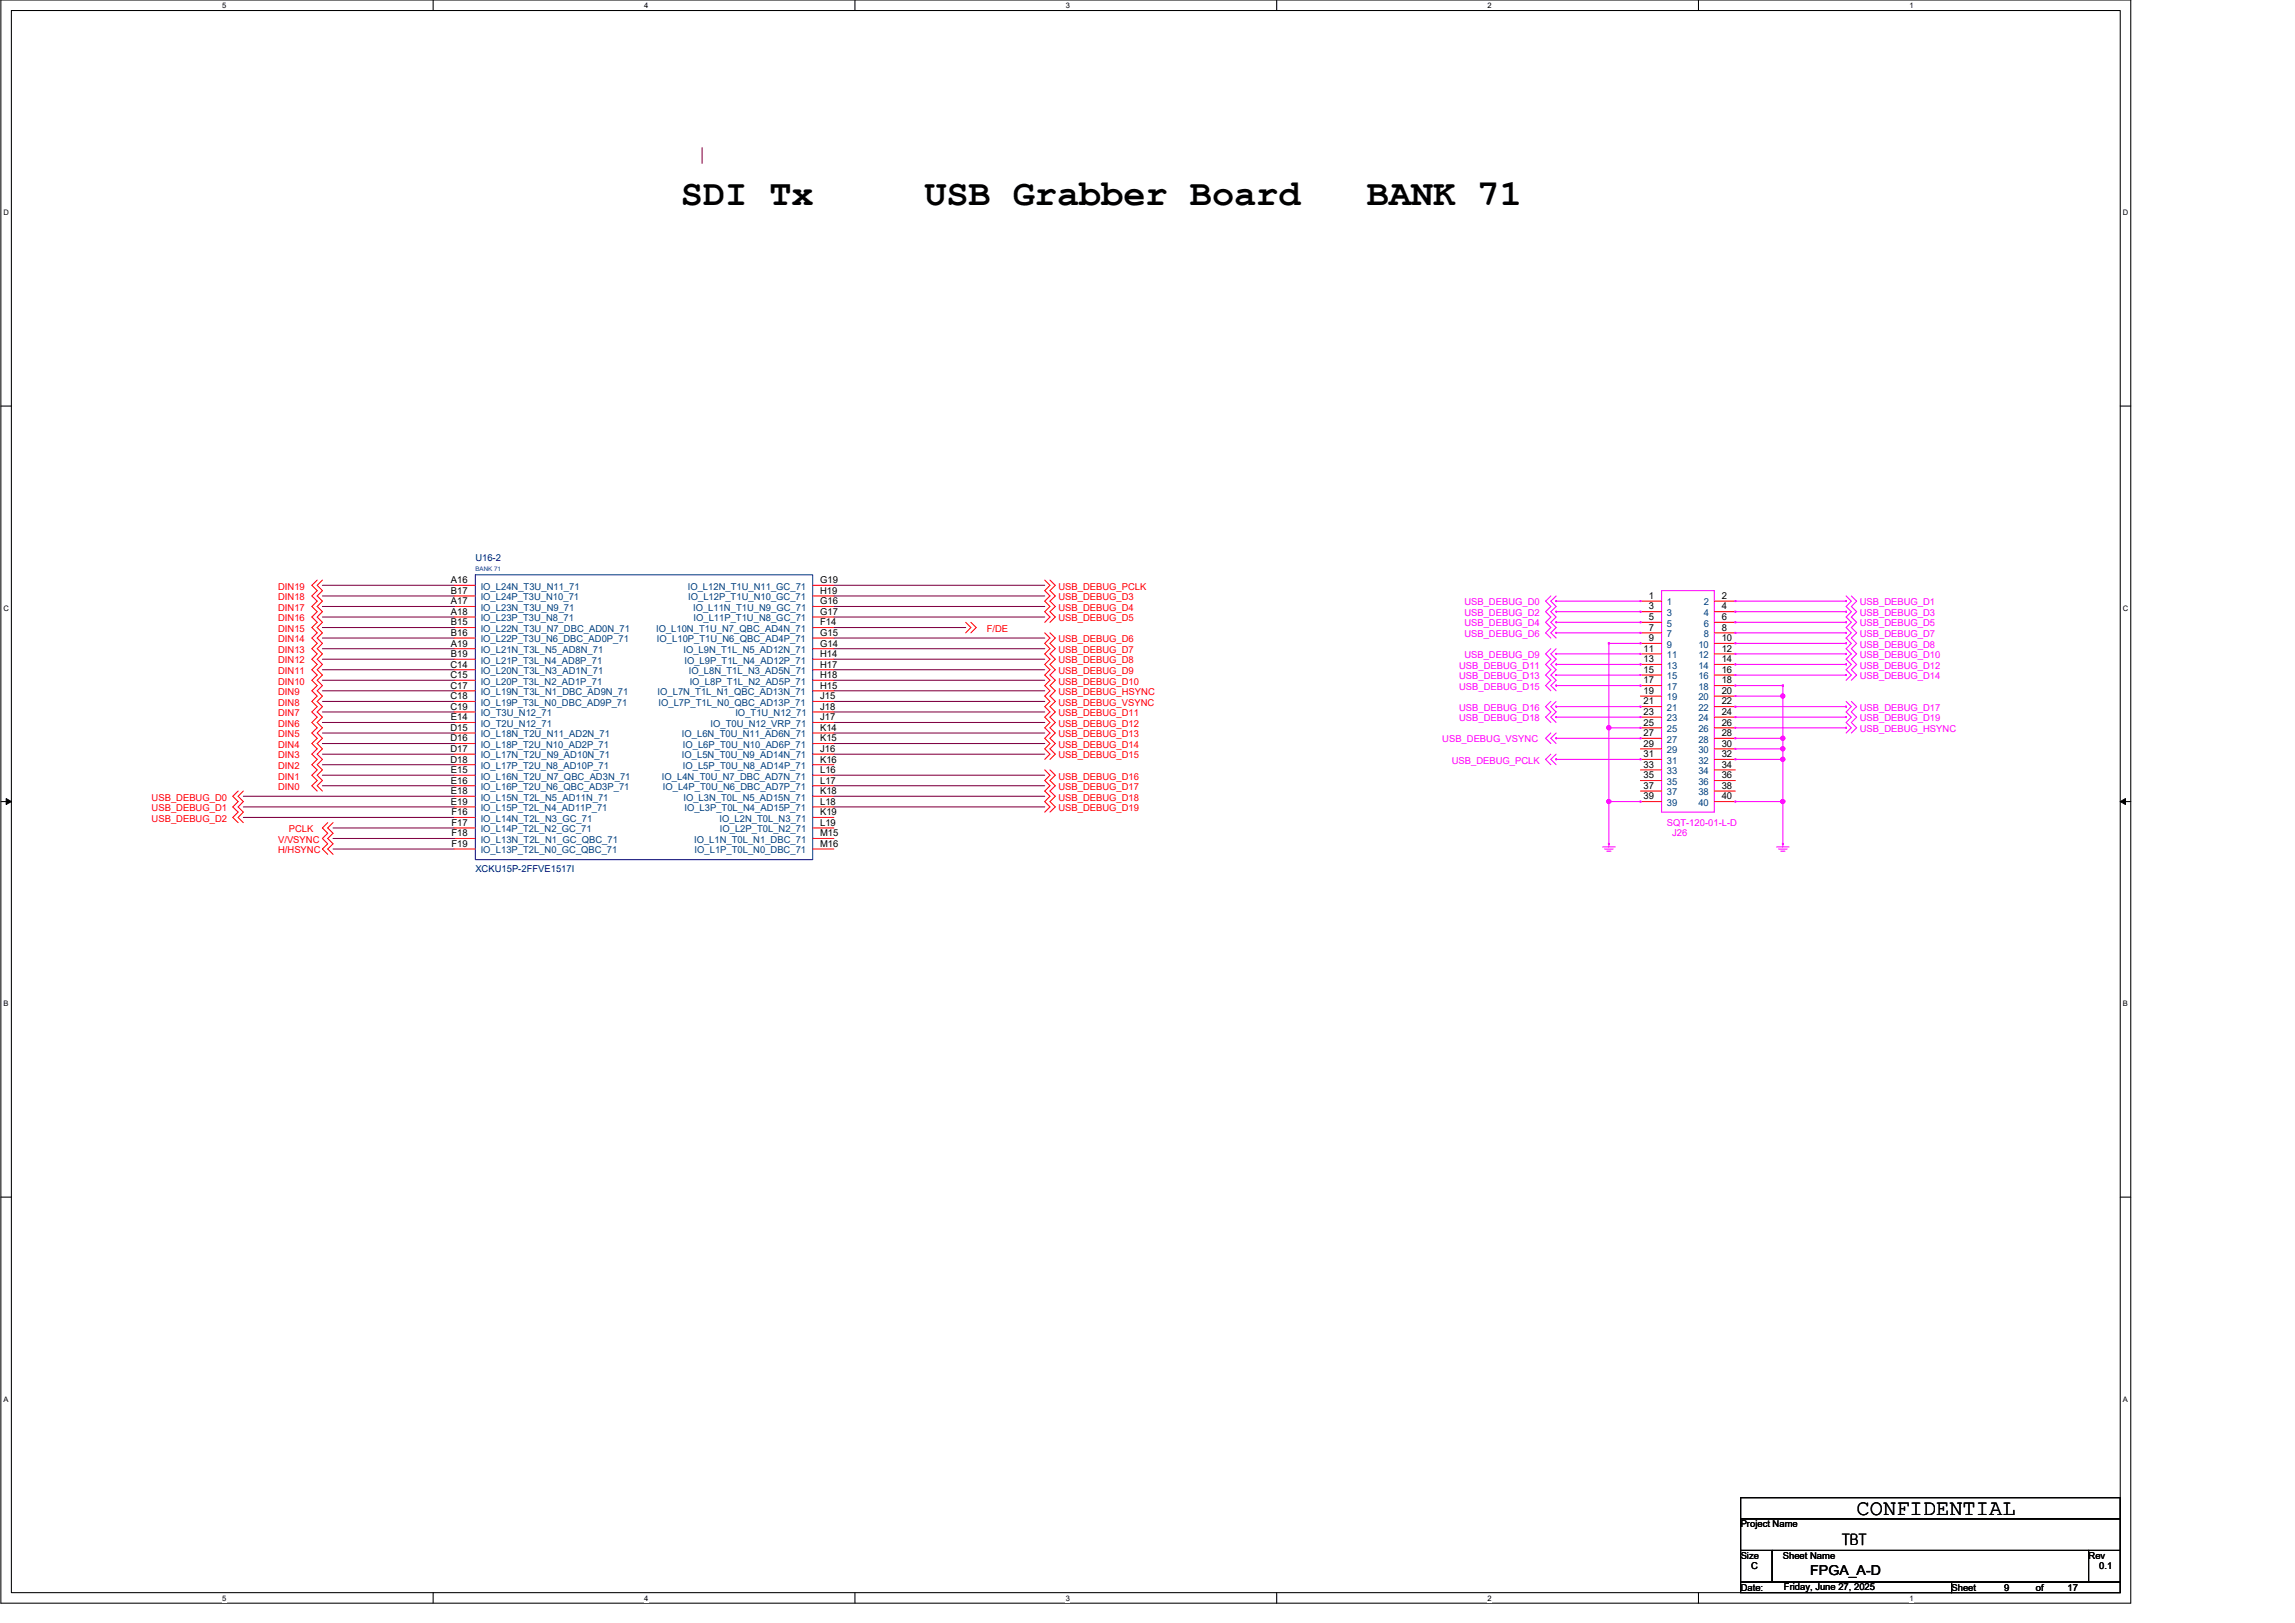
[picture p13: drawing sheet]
<svg xmlns="http://www.w3.org/2000/svg" width="420mm" height="297mm" viewBox="0 0 420 297" stroke-linecap="round" stroke-linejoin="round" font-family="sans-serif">
<defs><g id="words">
<g font-size="6.8">
<text x="124.7" y="37.5">SDI Tx</text>
<text x="169.2" y="37.5">USB Grabber Board</text>
<text x="250.3" y="37.5">BANK 71</text>
</g>
<text font-size="4" x="339.9" y="277.3">CONFIDENTIAL</text>
<text font-size="2.9" x="337.2" y="282.8">TBT</text>
<text font-size="2.5" x="331.4" y="288.3">FPGA_A-D</text>
<g font-size="1.7" fill="#f00">
<text x="50.9" y="107.9">DIN19</text>
<text x="193.8" y="107.9">USB_DEBUG_PCLK</text>
<text x="50.9" y="109.8">DIN18</text>
<text x="50.9" y="111.8">DIN17</text>
<text x="50.9" y="113.7">DIN16</text>
<text x="193.8" y="109.8">USB_DEBUG_D3</text>
<text x="193.8" y="111.8">USB_DEBUG_D4</text>
<text x="193.8" y="113.7">USB_DEBUG_D5</text>
<text x="50.9" y="115.6">DIN15</text>
<text x="50.9" y="117.6">DIN14</text>
<text x="50.9" y="119.5">DIN13</text>
<text x="180.6" y="115.6">F/DE</text>
<text x="193.8" y="117.6">USB_DEBUG_D6</text>
<text x="193.8" y="119.5">USB_DEBUG_D7</text>
<text x="50.9" y="121.4">DIN12</text>
<text x="50.9" y="123.4">DIN11</text>
<text x="50.9" y="125.3">DIN10</text>
<text x="193.8" y="121.4">USB_DEBUG_D8</text>
<text x="193.8" y="123.4">USB_DEBUG_D9</text>
<text x="193.8" y="125.3">USB_DEBUG_D10</text>
<text x="50.9" y="127.2">DIN9</text>
<text x="50.9" y="129.1">DIN8</text>
<text x="50.9" y="131.1">DIN7</text>
<text x="193.8" y="127.2">USB_DEBUG_HSYNC</text>
<text x="193.8" y="129.1">USB_DEBUG_VSYNC</text>
<text x="193.8" y="131.1">USB_DEBUG_D11</text>
<text x="50.9" y="133">DIN6</text>
<text x="50.9" y="134.9">DIN5</text>
<text x="50.9" y="136.9">DIN4</text>
<text x="193.8" y="133">USB_DEBUG_D12</text>
<text x="193.8" y="134.9">USB_DEBUG_D13</text>
<text x="193.8" y="136.9">USB_DEBUG_D14</text>
<text x="50.9" y="138.8">DIN3</text>
<text x="50.9" y="140.7">DIN2</text>
<text x="50.9" y="142.7">DIN1</text>
<text x="193.8" y="138.8">USB_DEBUG_D15</text>
<text x="193.8" y="142.7">USB_DEBUG_D16</text>
<text x="27.8" y="146.5">USB_DEBUG_D0</text>
<text x="27.8" y="148.4">USB_DEBUG_D1</text>
<text x="50.9" y="144.6">DIN0</text>
<text x="193.8" y="144.6">USB_DEBUG_D17</text>
<text x="193.8" y="146.5">USB_DEBUG_D18</text>
<text x="193.8" y="148.4">USB_DEBUG_D19</text>
<text x="27.8" y="150.4">USB_DEBUG_D2</text>
<text x="50.9" y="154.2">V/VSYNC</text>
<text x="52.9" y="152.3">PCLK</text>
<text x="50.9" y="156.2">H/HSYNC</text>
</g>
<g font-size="1.7">
<text x="82.6" y="106.7">A16</text>
<text x="150.1" y="106.7">G19</text>
<text x="82.6" y="108.7">B17</text>
<text x="82.6" y="110.6">A17</text>
<text x="82.6" y="112.5">A18</text>
<text x="150.1" y="112.5">G17</text>
<text x="150.1" y="110.6">G16</text>
<text x="150.1" y="108.7">H19</text>
<text x="301.9" y="109.6">1</text>
<text x="301.9" y="111.5">3</text>
<text x="301.9" y="113.5">5</text>
<text x="315.2" y="109.6">2</text>
<text x="315.2" y="111.5">4</text>
<text x="315.2" y="113.5">6</text>
<text x="82.6" y="114.4">B15</text>
<text x="82.6" y="118.3">A19</text>
<text x="82.6" y="116.4">B16</text>
<text x="150.1" y="114.4">F14</text>
<text x="150.1" y="116.4">G15</text>
<text x="150.1" y="118.3">G14</text>
<text x="300.9" y="119.3">11</text>
<text x="301.9" y="115.4">7</text>
<text x="301.9" y="117.3">9</text>
<text x="315.2" y="115.4">8</text>
<text x="315.2" y="117.3">10</text>
<text x="315.2" y="119.3">12</text>
<text x="82.5" y="122.2">C14</text>
<text x="82.5" y="124.1">C15</text>
<text x="82.6" y="120.2">B19</text>
<text x="150.1" y="120.2">H14</text>
<text x="150.1" y="124.1">H18</text>
<text x="150.1" y="122.2">H17</text>
<text x="300.9" y="121.2">13</text>
<text x="300.9" y="123.1">15</text>
<text x="300.9" y="125.1">17</text>
<text x="315.2" y="121.2">14</text>
<text x="315.2" y="123.1">16</text>
<text x="315.2" y="125.1">18</text>
<text x="82.5" y="126">C17</text>
<text x="82.5" y="128">C18</text>
<text x="82.5" y="129.9">C19</text>
<text x="82.6" y="131.8">E14</text>
<text x="150.1" y="128">J15</text>
<text x="150.1" y="126">H15</text>
<text x="150.1" y="129.9">J18</text>
<text x="150.1" y="131.8">J17</text>
<text x="300.9" y="127">19</text>
<text x="300.9" y="128.9">21</text>
<text x="300.9" y="130.9">23</text>
<text x="315.2" y="127">20</text>
<text x="315.2" y="128.9">22</text>
<text x="315.2" y="130.9">24</text>
<text x="82.5" y="133.8">D15</text>
<text x="82.5" y="135.7">D16</text>
<text x="82.5" y="137.6">D17</text>
<text x="150.1" y="135.7">K15</text>
<text x="150.1" y="133.8">K14</text>
<text x="150.1" y="137.6">J16</text>
<text x="300.9" y="132.8">25</text>
<text x="300.9" y="134.7">27</text>
<text x="300.9" y="136.7">29</text>
<text x="315.2" y="132.8">26</text>
<text x="315.2" y="134.7">28</text>
<text x="315.2" y="136.7">30</text>
<text x="82.5" y="139.6">D18</text>
<text x="82.6" y="141.5">E15</text>
<text x="82.6" y="143.4">E16</text>
<text x="150.1" y="139.6">K16</text>
<text x="150.1" y="141.5">L16</text>
<text x="150.1" y="143.4">L17</text>
<text x="300.9" y="138.6">31</text>
<text x="300.9" y="140.5">33</text>
<text x="300.9" y="142.5">35</text>
<text x="315.2" y="138.6">32</text>
<text x="315.2" y="140.5">34</text>
<text x="315.2" y="142.5">36</text>
<text x="82.6" y="145.3">E18</text>
<text x="82.6" y="147.3">E19</text>
<text x="82.7" y="149.2">F16</text>
<text x="150.1" y="149.2">K19</text>
<text x="150.1" y="147.3">L18</text>
<text x="150.1" y="145.3">K18</text>
<text x="300.9" y="144.4">37</text>
<text x="300.9" y="146.3">39</text>
<text x="315.2" y="144.4">38</text>
<text x="315.2" y="146.3">40</text>
<text x="82.7" y="151.1">F17</text>
<text x="82.7" y="153.1">F18</text>
<text x="82.7" y="155">F19</text>
<text x="150.1" y="153.1">M15</text>
<text x="150.1" y="151.1">L19</text>
<text x="150.1" y="155">M16</text>
<text x="318.7" y="279.5">Project Name</text>
<text x="318.7" y="285.3">Size</text>
<text x="320.6" y="287.2">C</text>
<text x="326.4" y="285.3">Sheet Name</text>
<text x="382.4" y="285.3">Rev</text>
<text x="384.3" y="287.2">0.1</text>
<text x="318.7" y="291.1">Date:</text>
<text x="326.6" y="290.9">Friday, June 27, 2025</text>
<text x="357.3" y="291.1">Sheet</text>
<text x="366.9" y="291.1">9</text>
<text x="372.7" y="291.1">of</text>
<text x="378.5" y="291.1">17</text>
</g>
<g font-size="1.7" fill="#000080">
<text x="87" y="102.7">U16-2</text>
<text x="87" y="159.6">XCKU15P-2FFVE1517I</text>
</g>
<g font-size="1.7" fill="#004080">
<text x="88" y="107.9">IO_L24N_T3U_N11_71</text>
<text x="125.9" y="107.9">IO_L12N_T1U_N11_GC_71</text>
<text x="88" y="109.9">IO_L24P_T3U_N10_71</text>
<text x="88" y="111.8">IO_L23N_T3U_N9_71</text>
<text x="88" y="113.7">IO_L23P_T3U_N8_71</text>
<text x="126" y="109.9">IO_L12P_T1U_N10_GC_71</text>
<text x="126.9" y="111.8">IO_L11N_T1U_N9_GC_71</text>
<text x="127" y="113.7">IO_L11P_T1U_N8_GC_71</text>
<text x="305.2" y="110.8">1</text>
<text x="305.2" y="112.7">3</text>
<text x="311.9" y="110.8">2</text>
<text x="311.9" y="112.7">4</text>
<text x="88" y="115.6">IO_L22N_T3U_N7_DBC_AD0N_71</text>
<text x="88" y="119.5">IO_L21N_T3L_N5_AD8N_71</text>
<text x="88" y="117.6">IO_L22P_T3U_N6_DBC_AD0P_71</text>
<text x="120.1" y="115.6">IO_L10N_T1U_N7_QBC_AD4N_71</text>
<text x="120.3" y="117.6">IO_L10P_T1U_N6_QBC_AD4P_71</text>
<text x="125.1" y="119.5">IO_L9N_T1L_N5_AD12N_71</text>
<text x="305.2" y="114.7">5</text>
<text x="305.2" y="116.6">7</text>
<text x="305.2" y="118.5">9</text>
<text x="310.9" y="118.5">10</text>
<text x="311.9" y="114.7">6</text>
<text x="311.9" y="116.6">8</text>
<text x="88" y="121.4">IO_L21P_T3L_N4_AD8P_71</text>
<text x="88" y="123.4">IO_L20N_T3L_N3_AD1N_71</text>
<text x="88" y="125.3">IO_L20P_T3L_N2_AD1P_71</text>
<text x="125.3" y="121.4">IO_L9P_T1L_N4_AD12P_71</text>
<text x="126.1" y="123.4">IO_L8N_T1L_N3_AD5N_71</text>
<text x="126.3" y="125.3">IO_L8P_T1L_N2_AD5P_71</text>
<text x="305.2" y="120.5">11</text>
<text x="305.2" y="122.4">13</text>
<text x="305.2" y="124.3">15</text>
<text x="310.9" y="120.5">12</text>
<text x="310.9" y="122.4">14</text>
<text x="310.9" y="124.3">16</text>
<text x="88" y="127.2">IO_L19N_T3L_N1_DBC_AD9N_71</text>
<text x="88" y="129.2">IO_L19P_T3L_N0_DBC_AD9P_71</text>
<text x="88" y="131.1">IO_T3U_N12_71</text>
<text x="120.4" y="127.2">IO_L7N_T1L_N1_QBC_AD13N_71</text>
<text x="120.6" y="129.2">IO_L7P_T1L_N0_QBC_AD13P_71</text>
<text x="134.6" y="131.1">IO_T1U_N12_71</text>
<text x="305.2" y="126.3">17</text>
<text x="305.2" y="128.2">19</text>
<text x="305.2" y="130.1">21</text>
<text x="310.9" y="126.3">18</text>
<text x="310.9" y="128.2">20</text>
<text x="310.9" y="130.1">22</text>
<text x="88" y="134.9">IO_L18N_T2U_N11_AD2N_71</text>
<text x="88" y="133">IO_T2U_N12_71</text>
<text x="88" y="136.9">IO_L18P_T2U_N10_AD2P_71</text>
<text x="124.9" y="134.9">IO_L6N_T0U_N11_AD6N_71</text>
<text x="125" y="136.9">IO_L6P_T0U_N10_AD6P_71</text>
<text x="130.1" y="133">IO_T0U_N12_VRP_71</text>
<text x="305.2" y="132">23</text>
<text x="305.2" y="134">25</text>
<text x="305.2" y="135.9">27</text>
<text x="305.2" y="137.8">29</text>
<text x="310.9" y="132">24</text>
<text x="310.9" y="134">26</text>
<text x="310.9" y="135.9">28</text>
<text x="310.9" y="137.8">30</text>
<text x="88" y="138.8">IO_L17N_T2U_N9_AD10N_71</text>
<text x="88" y="140.7">IO_L17P_T2U_N8_AD10P_71</text>
<text x="88" y="142.7">IO_L16N_T2U_N7_QBC_AD3N_71</text>
<text x="121.2" y="142.7">IO_L4N_T0U_N7_DBC_AD7N_71</text>
<text x="124.9" y="138.8">IO_L5N_T0U_N9_AD14N_71</text>
<text x="125" y="140.7">IO_L5P_T0U_N8_AD14P_71</text>
<text x="305.2" y="139.8">31</text>
<text x="305.2" y="141.7">33</text>
<text x="305.2" y="143.6">35</text>
<text x="310.9" y="139.8">32</text>
<text x="310.9" y="141.7">34</text>
<text x="310.9" y="143.6">36</text>
<text x="88" y="144.6">IO_L16P_T2U_N6_QBC_AD3P_71</text>
<text x="88" y="146.5">IO_L15N_T2L_N5_AD11N_71</text>
<text x="88" y="148.5">IO_L15P_T2L_N4_AD11P_71</text>
<text x="121.4" y="144.6">IO_L4P_T0U_N6_DBC_AD7P_71</text>
<text x="125.1" y="146.5">IO_L3N_T0L_N5_AD15N_71</text>
<text x="125.3" y="148.5">IO_L3P_T0L_N4_AD15P_71</text>
<text x="305.2" y="145.6">37</text>
<text x="305.2" y="147.5">39</text>
<text x="310.9" y="145.6">38</text>
<text x="310.9" y="147.5">40</text>
<text x="88" y="150.4">IO_L14N_T2L_N3_GC_71</text>
<text x="88" y="152.3">IO_L14P_T2L_N2_GC_71</text>
<text x="88" y="154.2">IO_L13N_T2L_N1_GC_QBC_71</text>
<text x="127.1" y="154.2">IO_L1N_T0L_N1_DBC_71</text>
<text x="131.7" y="150.4">IO_L2N_T0L_N3_71</text>
<text x="131.8" y="152.3">IO_L2P_T0L_N2_71</text>
<text x="88" y="156.2">IO_L13P_T2L_N0_GC_QBC_71</text>
<text x="127.2" y="156.2">IO_L1P_T0L_N0_DBC_71</text>
</g>
<g font-size="1.7" fill="#f0f">
<text x="268.1" y="110.8">USB_DEBUG_D0</text>
<text x="268.1" y="112.7">USB_DEBUG_D2</text>
<text x="340.5" y="110.8">USB_DEBUG_D1</text>
<text x="340.5" y="112.7">USB_DEBUG_D3</text>
<text x="268.1" y="114.7">USB_DEBUG_D4</text>
<text x="268.1" y="116.6">USB_DEBUG_D6</text>
<text x="340.5" y="114.7">USB_DEBUG_D5</text>
<text x="340.5" y="116.6">USB_DEBUG_D7</text>
<text x="340.5" y="118.5">USB_DEBUG_D8</text>
<text x="267.1" y="122.4">USB_DEBUG_D11</text>
<text x="267.1" y="124.3">USB_DEBUG_D13</text>
<text x="268.1" y="120.5">USB_DEBUG_D9</text>
<text x="340.5" y="120.5">USB_DEBUG_D10</text>
<text x="340.5" y="122.4">USB_DEBUG_D12</text>
<text x="340.5" y="124.3">USB_DEBUG_D14</text>
<text x="267.1" y="126.2">USB_DEBUG_D15</text>
<text x="267.1" y="130.1">USB_DEBUG_D16</text>
<text x="340.5" y="130.1">USB_DEBUG_D17</text>
<text x="264" y="135.9">USB_DEBUG_VSYNC</text>
<text x="267.1" y="132">USB_DEBUG_D18</text>
<text x="340.5" y="132">USB_DEBUG_D19</text>
<text x="340.5" y="134">USB_DEBUG_HSYNC</text>
<text x="265.8" y="139.8">USB_DEBUG_PCLK</text>
<text x="305.1" y="151.2">SQT-120-01-L-D</text>
<text x="306.1" y="153.1">J26</text>
</g>
<g font-size="1.4">
<text x="40.7" y="1.5">5</text>
<text x="117.9" y="1.5">4</text>
<text x="195.1" y="1.5">3</text>
<text x="272.3" y="1.5">2</text>
<text x="349.6" y="1.5">1</text>
<text x=".6" y="39.4">D</text>
<text x="388.7" y="39.4">D</text>
<text x=".6" y="111.8">C</text>
<text x="388.7" y="111.8">C</text>
<text x=".6" y="184.1">B</text>
<text x="388.7" y="184.1">B</text>
<text x=".6" y="256.5">A</text>
<text x="388.7" y="256.5">A</text>
<text x="40.7" y="292.9">5</text>
<text x="117.9" y="292.9">4</text>
<text x="195.1" y="292.9">3</text>
<text x="272.3" y="292.9">2</text>
<text x="349.6" y="292.9">1</text>
</g>
<text font-size="1.1" fill="#00f" x="87" y="104.5">BANK 71</text>
</g></defs>
<path d="M.2 0h389.9v293.4h-389.9zM2.1 1.9h386.1v289.6h-386.1z" fill="none" stroke="#000" stroke-width=".19"/>
<g fill="#fff">
<path d="M40.7 .2h.8v1.6h-.8z"/>
<path d="M40.7 291.7h.8v1.5h-.8z"/>
</g>
<path d="M79.3 0v1.9M79.3 291.5v1.9" fill="none" stroke="#000" stroke-width=".19"/>
<g fill="#fff">
<path d="M117.9 .2h.8v1.6h-.8z"/>
<path d="M117.9 291.7h.8v1.5h-.8z"/>
</g>
<path d="M156.5 0v1.9M156.5 291.5v1.9" fill="none" stroke="#000" stroke-width=".19"/>
<g fill="#fff">
<path d="M195.1 .2h.8v1.6h-.8z"/>
<path d="M195.1 291.7h.8v1.5h-.8z"/>
</g>
<path d="M233.7 0v1.9M233.7 291.5v1.9" fill="none" stroke="#000" stroke-width=".19"/>
<g fill="#fff">
<path d="M272.3 .2h.8v1.6h-.8z"/>
<path d="M272.3 291.7h.8v1.5h-.8z"/>
</g>
<path d="M310.9 0v1.9M310.9 291.5v1.9" fill="none" stroke="#000" stroke-width=".19"/>
<g fill="#fff">
<path d="M349.6 .2h.7v1.6h-.7z"/>
<path d="M349.6 291.7h.7v1.5h-.7z"/>
<path d="M.6 38.1h1v1.6h-1z"/>
<path d="M388.7 38.1h.9v1.6h-.9z"/>
<path d="M.6 110.5h1v1.6h-1z"/>
<path d="M388.7 110.5h.9v1.6h-.9z"/>
</g>
<path d="M.2 74.3h1.9M388.2 74.3h1.9" fill="none" stroke="#000" stroke-width=".19"/>
<g fill="#fff">
<path d="M.6 182.9h1v1.5h-1z"/>
<path d="M388.7 182.9h.9v1.5h-.9z"/>
</g>
<path d="M.2 146.7h1.9M388.2 146.7h1.9" fill="none" stroke="#000" stroke-width=".19"/>
<path d="M1.1 146.2l1 .5-1 .5zM388.2 146.7l.9-.5v1z" fill="#000" stroke="#000" stroke-width=".18"/>
<g fill="#fff">
<path d="M.6 255.3h1v1.5h-1z"/>
<path d="M388.7 255.3h.9v1.5h-.9z"/>
</g>
<path d="M.2 219.1h1.9M388.2 219.1h1.9M318.7 278h69.5v5.8h-69.5zM318.7 274.1h69.5v3.9h-69.5zM318.7 283.8h5.8v5.8h-5.8zM318.7 289.6h38.6v1.9h-38.6zM324.5 283.8h57.9v5.8h-57.9zM357.3 289.6h30.9v1.9h-30.9zM382.4 283.8h5.8v5.8h-5.8z" fill="none" stroke="#000" stroke-width=".19"/>
<g fill="none" stroke="#f0f" stroke-width=".19">
<path d="M283.9 109.1l-.9 .9 .9 1-.9 1 .9 .9-.9 1 .9 1-.9 .9 .9 1M283.9 118.7l-.9 1 .9 .9-.9 1 .9 1-.9 .9 .9 1-.9 1 .9 .9M284.9 110h15.4M284.9 112h15.4M284.9 113.9h15.4M284.9 115.8h15.4M284.9 119.7h15.4M284.9 109.1l-1 .9 1 1-1 1 1 .9-1 1 1 1-1 .9 1 1M284.9 118.7l-1 1 1 .9-1 1 1 1-1 .9 1 1-1 1 1 .9M294.5 117.8h5.8M304.2 108.1h9.6v40.5h-9.6zM317.7 110h20.3"/>
<path d="M317.7 112h20.3M317.7 113.9h20.3M317.7 115.8h20.3M317.7 117.8h20.3M317.7 119.7h20.3M338 109.1l.9 .9-.9 1 .9 1-.9 .9 .9 1-.9 1 .9 .9-.9 1 .9 1-.9 .9 .9 1-.9 .9 .9 1-.9 1 .9 .9-.9 1M338.9 109.1l1 .9-1 1 1 1-1 .9 1 1-1 1 1 .9-1 1 1 1-1 .9 1 1-1 .9 1 1-1 1 1 .9-1 1M283.9 128.4l-.9 .9 .9 1-.9 1 .9 .9M283.9 134.2l-.9 .9 .9 1M283.9 138l-.9 1 .9 1M284.9 121.6h15.4M284.9 123.5h15.4"/>
<path d="M284.9 125.5h15.4M284.9 129.3h15.4M284.9 131.3h15.4M284.9 135.1h15.4M284.9 139h15.4M284.9 128.4l-1 .9 1 1-1 1 1 .9M284.9 134.2l-1 .9 1 1M284.9 138l-1 1 1 1M317.7 121.6h20.3M317.7 123.5h20.3M317.7 129.3h20.3M317.7 131.3h20.3"/>
<path d="M317.7 133.2h20.3M338 128.4l.9 .9-.9 1 .9 1-.9 .9 .9 1-.9 1M338.9 128.4l1 .9-1 1 1 1-1 .9 1 1-1 1M293.4 155h2.3M293.8 155.4h1.5M294.2 155.8h.7M294.5 154.4v.6M325.2 155h2.3M325.6 155.4h1.6M326 155.8h.8M326.4 154.4v.6"/>
</g>
<g fill="none" stroke="#f00" stroke-width=".19">
<path d="M58.1 106.2l-1 .9 1 1-1 1 1 .9-1 1 1 1-1 .9 1 1-1 1 1 .9-1 1 1 1-1 .9 1 1-1 .9 1 1-1 1 1 .9-1 1 1 1-1 .9 1 1-1 1 1 .9-1 1 1 1-1 .9 1 1-1 1 1 .9-1 1 1 1-1 .9 1 1-1 1 1 .9-1 1 1 1-1 .9 1 1M59 106.2l-.9 .9 .9 1-.9 1 .9 .9-.9 1 .9 1-.9 .9 .9 1-.9 1 .9 .9-.9 1 .9 1-.9 .9 .9 1-.9 .9 .9 1-.9 1 .9 .9-.9 1 .9 1-.9 .9 .9 1-.9 1 .9 .9-.9 1 .9 1-.9 .9 .9 1-.9 1 .9 .9-.9 1 .9 1-.9 .9 .9 1-.9 1 .9 .9-.9 1 .9 1-.9 .9 .9 1M83.2 107.1h3.8M83.2 109.1h3.8M83.2 111h3.8M83.2 112.9h3.8M83.2 114.9h3.8M83.2 118.7h3.8M83.2 116.8h3.8M148.8 107.1h3.9M148.8 109.1h3.9M148.8 111h3.9"/>
<path d="M148.8 112.9h3.9M148.8 114.9h3.9M148.8 116.8h3.9M148.8 118.7h3.9M176.8 113.9l.9 1-.9 .9M177.7 113.9l1 1-1 .9M191.3 106.2l.9 .9-.9 1 .9 1-.9 .9 .9 1-.9 1 .9 .9-.9 1M191.3 115.8l.9 1-.9 1 .9 .9-.9 1 .9 .9-.9 1 .9 1-.9 .9 .9 1-.9 1 .9 .9-.9 1 .9 1-.9 .9 .9 1-.9 1 .9 .9-.9 1 .9 1-.9 .9 .9 1-.9 1 .9 .9-.9 1M192.2 106.2l1 .9-1 1 1 1-1 .9 1 1-1 1 1 .9-1 1M192.2 115.8l1 1-1 1 1 .9-1 1 1 .9-1 1 1 1-1 .9 1 1-1 1 1 .9-1 1 1 1-1 .9 1 1-1 1 1 .9-1 1 1 1-1 .9 1 1-1 1 1 .9-1 1M300.3 110h3.9M300.3 112h3.9"/>
<path d="M300.3 113.9h3.9M300.3 115.8h3.9M300.3 117.8h3.9M300.3 119.7h3.9M313.8 110h3.9M313.8 112h3.9M313.8 113.9h3.9M313.8 115.8h3.9M313.8 117.8h3.9M313.8 119.7h3.9M83.2 120.6h3.8M83.2 122.6h3.8"/>
<path d="M83.2 124.5h3.8M83.2 126.4h3.8M83.2 128.4h3.8M83.2 130.3h3.8M83.2 134.2h3.8M83.2 132.2h3.8M83.2 136.1h3.8M83.2 138h3.8M83.2 140h3.8M148.8 120.6h3.9M148.8 122.6h3.9M148.8 124.5h3.9"/>
<path d="M148.8 126.4h3.9M148.8 128.4h3.9M148.8 130.3h3.9M148.8 132.2h3.9M148.8 134.2h3.9M148.8 136.1h3.9M148.8 138h3.9M148.8 140h3.9M300.3 121.6h3.9M300.3 123.5h3.9M300.3 125.5h3.9M300.3 127.4h3.9"/>
<path d="M300.3 129.3h3.9M300.3 131.3h3.9M300.3 133.2h3.9M300.3 135.1h3.9M300.3 137.1h3.9M300.3 139h3.9M313.8 121.6h3.9M313.8 123.5h3.9M313.8 125.5h3.9M313.8 127.4h3.9M313.8 129.3h3.9M313.8 131.3h3.9"/>
<path d="M313.8 133.2h3.9M313.8 135.1h3.9M313.8 137.1h3.9M313.8 139h3.9M43.6 144.8l-1 .9 1 1-1 1 1 .9-1 1 1 1M44.5 144.8l-.9 .9 .9 1-.9 1 .9 .9-.9 1 .9 1M60 150.6l-1 .9 1 1-1 1 1 .9-1 1 1 1M61 150.6l-1 .9 1 1-1 1 1 .9-1 1 1 1M83.2 141.9h3.8M83.2 143.8h3.8M83.2 145.7h3.8M83.2 147.7h3.8"/>
<path d="M83.2 149.6h3.8M83.2 151.5h3.8M83.2 153.5h3.8M83.2 155.4h3.8M148.8 141.9h3.9M148.8 143.8h3.9M148.8 145.7h3.9M148.8 147.7h3.9M148.8 149.6h3.9M148.8 151.5h3.9M148.8 153.5h3.9M148.8 155.4h3.9"/>
<path d="M191.3 140.9l.9 1-.9 1 .9 .9-.9 1 .9 .9-.9 1 .9 1-.9 .9M192.2 140.9l1 1-1 1 1 .9-1 1 1 .9-1 1 1 1-1 .9M300.3 140.9h3.9M300.3 142.9h3.9M300.3 144.8h3.9M300.3 146.7h3.9M313.8 140.9h3.9M313.8 142.9h3.9M313.8 144.8h3.9M313.8 146.7h3.9"/>
</g>
<g fill="none" stroke="#00f" stroke-width=".19">
<path d="M87 105.2h61.8v52.1h-61.8zM87 107.1h.1M87 109.1h.1M87 111h.1M87 112.9h.1M87 114.9h.1M87 118.7h.1M87 116.8h.1M148.8 107.1h.1M148.8 109.1h.1M148.8 111h.1M148.8 112.9h.1"/>
<path d="M148.8 114.9h.1M148.8 116.8h.1M148.8 118.7h.1M87 120.6h.1M87 122.6h.1M87 124.5h.1M87 126.4h.1M87 128.4h.1M87 130.3h.1M87 134.2h.1M87 132.2h.1M87 136.1h.1"/>
<path d="M87 138h.1M87 140h.1M148.8 120.6h.1M148.8 122.6h.1M148.8 124.5h.1M148.8 126.4h.1M148.8 128.4h.1M148.8 130.3h.1M148.8 132.2h.1M148.8 134.2h.1M148.8 136.1h.1M148.8 138h.1"/>
<path d="M148.8 140h.1M87 141.9h.1M87 143.8h.1M87 145.7h.1M87 147.7h.1M87 149.6h.1M87 151.5h.1M87 153.5h.1M87 155.4h.1M148.8 141.9h.1M148.8 143.8h.1M148.8 145.7h.1"/>
<path d="M148.8 147.7h.1M148.8 149.6h.1M148.8 151.5h.1M148.8 153.5h.1M148.8 155.4h.1"/>
</g>
<g fill="none" stroke="#800040" stroke-width=".19">
<path d="M128.5 27v2.9M59 107.1h24.2M59 109.1h24.2M59 111h24.2M59 112.9h24.2M59 114.9h24.2M59 116.8h24.2M59 118.7h24.2M152.7 107.1h38.6M152.7 109.1h38.6M152.7 111h38.6M152.7 112.9h38.6"/>
<path d="M152.7 116.8h38.6M152.7 118.7h38.6M152.7 114.9h24.1M59 120.6h24.2M59 122.6h24.2M59 124.5h24.2M59 126.4h24.2M59 128.4h24.2M59 130.3h24.2M59 132.2h24.2M59 134.2h24.2M59 136.1h24.2"/>
<path d="M59 138h24.2M59 140h24.2M152.7 120.6h38.6M152.7 122.6h38.6M152.7 124.5h38.6M152.7 126.4h38.6M152.7 128.4h38.6M152.7 130.3h38.6M152.7 132.2h38.6M152.7 134.2h38.6M152.7 136.1h38.6M152.7 138h38.6"/>
<path d="M44.5 145.7h38.7M44.5 147.7h38.7M44.5 149.6h38.7M59 141.9h24.2M59 143.8h24.2M61 151.5h22.2M61 153.5h22.2M61 155.4h22.2M152.7 141.9h38.6M152.7 143.8h38.6M152.7 145.7h38.6M152.7 147.7h38.6"/>
</g>
<g fill="#f0f" stroke="#f0f" stroke-width=".19">
<path d="M300.2 109.9v.2h.2v-.2z" fill-rule="evenodd"/>
<path d="M284.8 109.9v.2h.2v-.2z" fill-rule="evenodd"/>
<path d="M337.9 109.9v.2h.1v-.2z" fill-rule="evenodd"/>
<path d="M317.6 109.9v.2h.2v-.2z" fill-rule="evenodd"/>
<path d="M300.2 111.9v.1h.2v-.1z" fill-rule="evenodd"/>
<path d="M284.8 111.9v.1h.2v-.1z" fill-rule="evenodd"/>
<path d="M337.9 111.9v.1h.1v-.1z" fill-rule="evenodd"/>
<path d="M317.6 111.9v.1h.2v-.1z" fill-rule="evenodd"/>
<path d="M300.2 113.8v.2h.2v-.2z" fill-rule="evenodd"/>
<path d="M284.8 113.8v.2h.2v-.2z" fill-rule="evenodd"/>
<path d="M337.9 113.8v.2h.1v-.2z" fill-rule="evenodd"/>
<path d="M317.6 113.8v.2h.2v-.2z" fill-rule="evenodd"/>
<path d="M300.2 115.7v.2h.2v-.2z" fill-rule="evenodd"/>
<path d="M284.8 115.7v.2h.2v-.2z" fill-rule="evenodd"/>
<path d="M337.9 115.7v.2h.1v-.2z" fill-rule="evenodd"/>
<path d="M317.6 115.7v.2h.2v-.2z" fill-rule="evenodd"/>
<path d="M337.9 117.7v.1h.1v-.1z" fill-rule="evenodd"/>
<path d="M317.6 117.7v.1h.2v-.1z" fill-rule="evenodd"/>
<path d="M300.2 119.6v.1h.2v-.1z" fill-rule="evenodd"/>
<path d="M284.8 119.6v.1h.2v-.1z" fill-rule="evenodd"/>
<path d="M337.9 119.6v.1h.1v-.1z" fill-rule="evenodd"/>
<path d="M317.6 119.6v.1h.2v-.1z" fill-rule="evenodd"/>
<path d="M300.2 121.5v.2h.2v-.2z" fill-rule="evenodd"/>
<path d="M284.8 121.5v.2h.2v-.2z" fill-rule="evenodd"/>
<path d="M337.9 121.5v.2h.1v-.2z" fill-rule="evenodd"/>
<path d="M317.6 121.5v.2h.2v-.2z" fill-rule="evenodd"/>
<path d="M300.2 123.5v.1h.2v-.1z" fill-rule="evenodd"/>
<path d="M284.8 123.5v.1h.2v-.1z" fill-rule="evenodd"/>
<path d="M337.9 123.5v.1h.1v-.1z" fill-rule="evenodd"/>
<path d="M317.6 123.5v.1h.2v-.1z" fill-rule="evenodd"/>
<path d="M300.2 125.4v.1h.2v-.1z" fill-rule="evenodd"/>
<path d="M284.8 125.4v.1h.2v-.1z" fill-rule="evenodd"/>
<path d="M300.2 129.2v.2h.2v-.2z" fill-rule="evenodd"/>
<path d="M284.8 129.2v.2h.2v-.2z" fill-rule="evenodd"/>
<path d="M337.9 129.2v.2h.1v-.2z" fill-rule="evenodd"/>
<path d="M317.6 129.2v.2h.2v-.2z" fill-rule="evenodd"/>
<path d="M300.2 131.2v.1h.2v-.1z" fill-rule="evenodd"/>
<path d="M284.8 131.2v.1h.2v-.1z" fill-rule="evenodd"/>
<path d="M337.9 131.2v.1h.1v-.1z" fill-rule="evenodd"/>
<path d="M317.6 131.2v.1h.2v-.1z" fill-rule="evenodd"/>
<path d="M337.9 133.1v.2h.1v-.2z" fill-rule="evenodd"/>
<path d="M317.6 133.1v.2h.2v-.2z" fill-rule="evenodd"/>
<path d="M300.2 135v.2h.2v-.2z" fill-rule="evenodd"/>
<path d="M284.8 135v.2h.2v-.2z" fill-rule="evenodd"/>
<path d="M300.2 138.9v.1h.2v-.1z" fill-rule="evenodd"/>
<path d="M284.8 138.9v.1h.2v-.1z" fill-rule="evenodd"/>
<path d="M300.2 117.7v.1h.2v-.1z" fill-rule="evenodd"/>
</g>
<path d="M294.5 117.7h.1v.1h-.1z" fill="#f0f"/>
<g fill="none" stroke="#f0f" stroke-width=".19">
<path d="M294.5 117.7h.1v.1h-.1zM294.5 117.8v15.4M294.5 133.2v13.5M294.5 133.2h5.8M317.7 125.5h8.7v1.9M317.7 127.4h8.7M317.7 135.1h8.7M317.7 137.1h8.7M317.7 139h8.7M326.4 127.4v7.7M326.4 135.1v2M326.4 137.1v1.9"/>
<path d="M326.4 139v7.7M294.5 146.7v7.7M294.5 146.7h5.8M317.7 146.7h8.7M326.4 146.7v7.7"/>
</g>
<g fill="#f0f" stroke="#f0f" stroke-width=".19">
<path d="M294.5 117.7v.1h.1v-.1z" fill-rule="evenodd"/>
<path d="M294.5 133.1v.2h.1v-.2z" fill-rule="evenodd"/>
<path d="M317.6 125.4v.1h.2v-.1z" fill-rule="evenodd"/>
<path d="M326.3 125.4v.1h.2v-.1z" fill-rule="evenodd"/>
<path d="M326.3 125.4v.1h.2v-.1z" fill-rule="evenodd"/>
<path d="M326.3 127.3v.2h.2v-.2z" fill-rule="evenodd"/>
<path d="M317.6 127.3v.2h.2v-.2z" fill-rule="evenodd"/>
<path d="M326.3 127.3v.2h.2v-.2z" fill-rule="evenodd"/>
<path d="M326.3 127.3v.2h.2v-.2z" fill-rule="evenodd"/>
<path d="M326.3 135v.2h.2v-.2z" fill-rule="evenodd"/>
<path d="M300.2 133.1v.2h.2v-.2z" fill-rule="evenodd"/>
<path d="M294.5 133.1v.2h.1v-.2z" fill-rule="evenodd"/>
<path d="M294.5 133.1v.2h.1v-.2z" fill-rule="evenodd"/>
<path d="M294.5 146.6v.2h.1v-.2z" fill-rule="evenodd"/>
<path d="M317.6 135v.2h.2v-.2z" fill-rule="evenodd"/>
<path d="M326.3 135v.2h.2v-.2z" fill-rule="evenodd"/>
<path d="M326.3 135v.2h.2v-.2z" fill-rule="evenodd"/>
<path d="M326.3 137v.1h.2v-.1z" fill-rule="evenodd"/>
<path d="M317.6 137v.1h.2v-.1z" fill-rule="evenodd"/>
<path d="M326.3 137v.1h.2v-.1z" fill-rule="evenodd"/>
<path d="M326.3 137v.1h.2v-.1z" fill-rule="evenodd"/>
<path d="M326.3 138.9v.1h.2v-.1z" fill-rule="evenodd"/>
<path d="M317.6 138.9v.1h.2v-.1z" fill-rule="evenodd"/>
<path d="M326.3 138.9v.1h.2v-.1z" fill-rule="evenodd"/>
<path d="M326.3 138.9v.1h.2v-.1z" fill-rule="evenodd"/>
<path d="M326.3 146.6v.2h.2v-.2z" fill-rule="evenodd"/>
<path d="M300.2 146.6v.2h.2v-.2z" fill-rule="evenodd"/>
<path d="M294.5 146.6v.2h.1v-.2z" fill-rule="evenodd"/>
<path d="M294.5 146.6v.2h.1v-.2z" fill-rule="evenodd"/>
<path d="M294.5 154.3v.2h.1v-.2z" fill-rule="evenodd"/>
<path d="M317.6 146.6v.2h.2v-.2z" fill-rule="evenodd"/>
<path d="M326.3 146.6v.2h.2v-.2z" fill-rule="evenodd"/>
<path d="M326.3 146.6v.2h.2v-.2z" fill-rule="evenodd"/>
<path d="M326.3 154.3v.2h.2v-.2z" fill-rule="evenodd"/>
<circle cx="294.5" cy="133.2" r=".38"/>
<circle cx="326.4" cy="127.4" r=".38"/>
<circle cx="326.4" cy="135.1" r=".38"/>
<circle cx="326.4" cy="137" r=".38"/>
<circle cx="326.4" cy="139" r=".38"/>
<circle cx="294.5" cy="146.7" r=".38"/>
<circle cx="326.4" cy="146.7" r=".38"/>
</g>
<use href="#words"/>
</svg>
